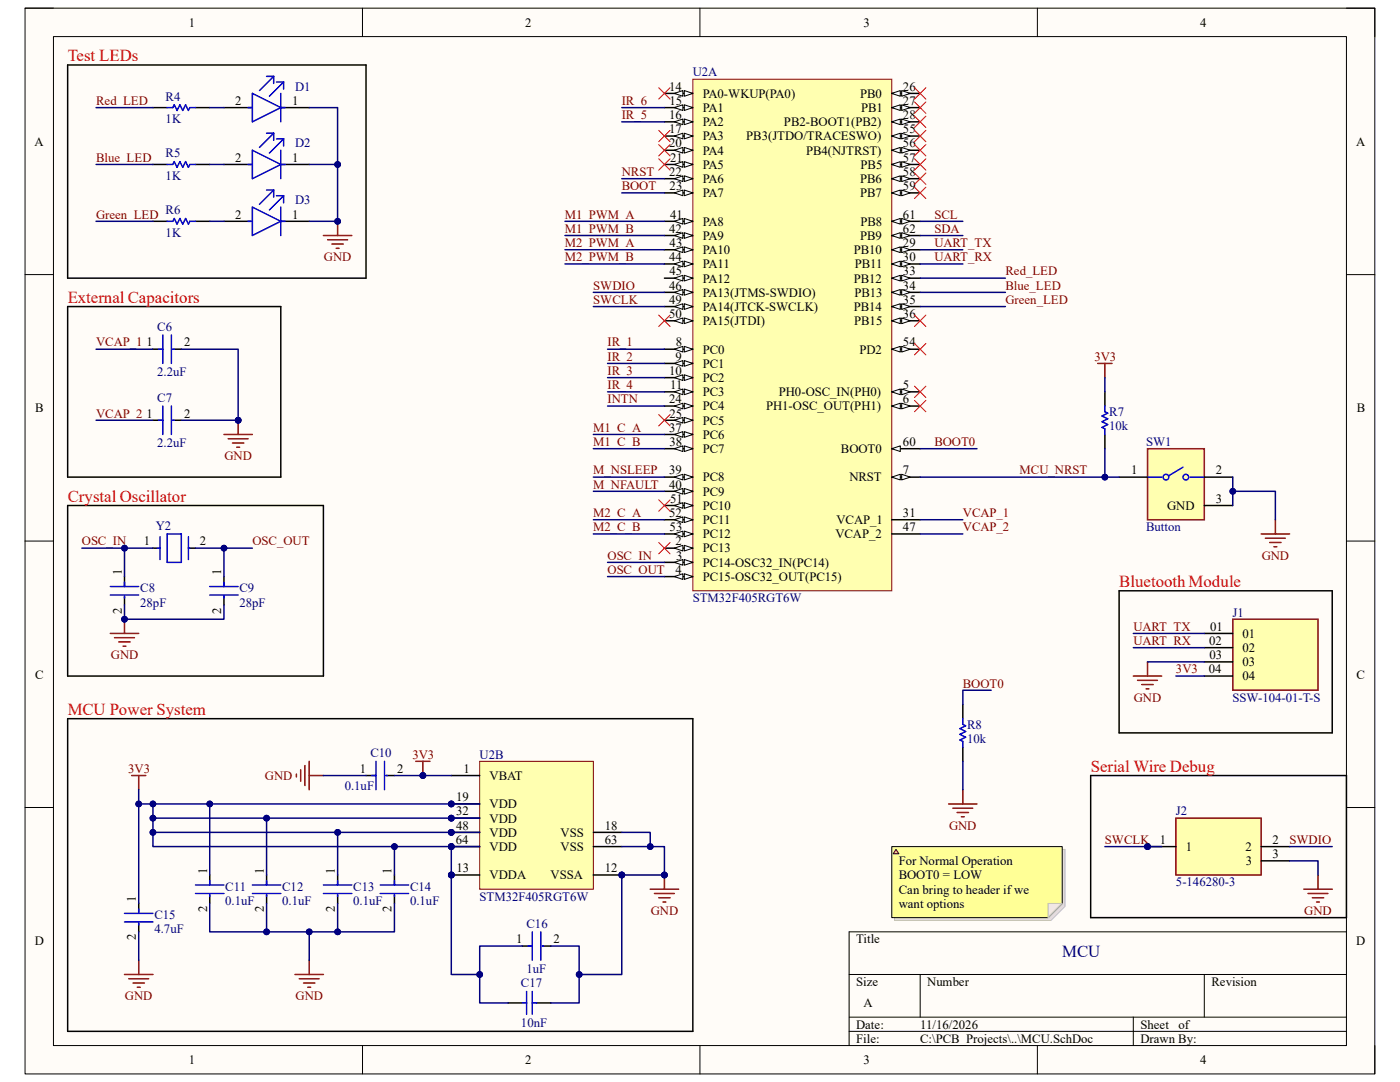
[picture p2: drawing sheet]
<svg xmlns="http://www.w3.org/2000/svg" width="279mm" height="216mm" viewBox="0 0 279 216" stroke-linecap="round" stroke-linejoin="round" font-family="sans-serif">
<defs><g id="words">
<g font-size="3.4" fill="#f00">
<text x="13.5" y="12.2">Test LEDs</text>
<text x="13.5" y="60.5">External Capacitors</text>
<text x="13.5" y="100.2">Crystal Oscillator</text>
<text x="223.4" y="117.2">Bluetooth Module</text>
<text x="13.5" y="142.7">MCU Power System</text>
<text x="217.7" y="154.1">Serial Wire Debug</text>
</g>
<text font-size="3.4" fill="#000080" x="212" y="190.9">MCU</text>
<g font-size="2.5">
<text x="37.7" y="5.3">1</text>
<text x="104.8" y="5.3">2</text>
<text x="172.3" y="5.3">3</text>
<text x="239.5" y="5.3">4</text>
<text x="46.9" y="20.9">2</text>
<text x="58.3" y="20.9">1</text>
<text x="133.5" y="18.1">14</text>
<text x="133.5" y="23.7">16</text>
<text x="133.6" y="20.9">15</text>
<text x="140.3" y="19.5">PA0-WKUP(PA0)</text>
<text x="140.3" y="22.4">PA1</text>
<text x="171.7" y="19.5">PB0</text>
<text x="171.9" y="22.4">PB1</text>
<text x="180.2" y="18.1">26</text>
<text x="180.2" y="20.9">27</text>
<text x="180.2" y="23.7">28</text>
<text x="6.9" y="29.1">A</text>
<text x="133.5" y="29.4">20</text>
<text x="133.6" y="26.6">17</text>
<text x="140.3" y="25.2">PA2</text>
<text x="140.3" y="28">PA3</text>
<text x="148.9" y="28">PB3(JTDO/TRACESWO)</text>
<text x="156.5" y="25.2">PB2-BOOT1(PB2)</text>
<text x="180.2" y="26.6">55</text>
<text x="180.2" y="29.4">56</text>
<text x="270.6" y="29.1">A</text>
<text x="46.9" y="32.3">2</text>
<text x="58.3" y="32.3">1</text>
<text x="133.6" y="35.1">22</text>
<text x="133.7" y="32.3">21</text>
<text x="140.3" y="30.9">PA4</text>
<text x="140.3" y="33.7">PA5</text>
<text x="160.9" y="30.9">PB4(NJTRST)</text>
<text x="171.7" y="33.7">PB5</text>
<text x="180.2" y="32.3">57</text>
<text x="180.2" y="35.1">58</text>
<text x="133.6" y="37.9">23</text>
<text x="140.3" y="36.5">PA6</text>
<text x="140.3" y="39.4">PA7</text>
<text x="171.7" y="36.5">PB6</text>
<text x="171.7" y="39.4">PB7</text>
<text x="180.2" y="37.9">59</text>
<text x="46.9" y="43.6">2</text>
<text x="58.3" y="43.6">1</text>
<text x="133.6" y="46.4">42</text>
<text x="133.7" y="43.6">41</text>
<text x="140.3" y="45">PA8</text>
<text x="140.3" y="47.9">PA9</text>
<text x="171.7" y="47.9">PB9</text>
<text x="171.7" y="45">PB8</text>
<text x="180.2" y="43.6">61</text>
<text x="180.2" y="46.4">62</text>
<text x="133.5" y="52.1">44</text>
<text x="133.6" y="49.3">43</text>
<text x="140.3" y="50.7">PA10</text>
<text x="140.3" y="53.6">PA11</text>
<text x="170.4" y="50.7">PB10</text>
<text x="170.6" y="53.6">PB11</text>
<text x="180.2" y="49.3">29</text>
<text x="180.2" y="52.1">30</text>
<text x="133.5" y="57.8">46</text>
<text x="133.6" y="54.9">45</text>
<text x="140.3" y="56.4">PA12</text>
<text x="140.3" y="59.2">PA13(JTMS-SWDIO)</text>
<text x="170.4" y="56.4">PB12</text>
<text x="170.5" y="59.2">PB13</text>
<text x="180.2" y="54.9">33</text>
<text x="180.2" y="57.8">34</text>
<text x="133.5" y="63.5">50</text>
<text x="133.6" y="60.6">49</text>
<text x="140.3" y="62.1">PA14(JTCK-SWCLK)</text>
<text x="140.3" y="64.9">PA15(JTDI)</text>
<text x="170.4" y="62.1">PB14</text>
<text x="170.5" y="64.9">PB15</text>
<text x="180.2" y="60.6">35</text>
<text x="180.2" y="63.5">36</text>
<text x="29.3" y="69.1">1</text>
<text x="36.7" y="69.1">2</text>
<text x="134.8" y="72">9</text>
<text x="134.9" y="69.1">8</text>
<text x="140.3" y="70.6">PC0</text>
<text x="171.5" y="70.6">PD2</text>
<text x="180.2" y="69.1">54</text>
<text x="133.5" y="74.8">10</text>
<text x="133.7" y="77.6">11</text>
<text x="140.3" y="73.4">PC1</text>
<text x="140.3" y="76.2">PC2</text>
<text x="180.2" y="77.6">5</text>
<text x="7" y="82.3">B</text>
<text x="29.3" y="83.3">1</text>
<text x="36.7" y="83.3">2</text>
<text x="133.5" y="80.5">24</text>
<text x="133.6" y="83.3">25</text>
<text x="140.3" y="79">PC3</text>
<text x="140.3" y="81.9">PC4</text>
<text x="152.9" y="81.9">PH1-OSC_OUT(PH1)</text>
<text x="155.4" y="79">PH0-OSC_IN(PH0)</text>
<text x="180.2" y="80.5">6</text>
<text x="270.8" y="82.3">B</text>
<text x="133.6" y="86.1">37</text>
<text x="133.6" y="89">38</text>
<text x="140.3" y="84.7">PC5</text>
<text x="140.3" y="87.5">PC6</text>
<text x="180.2" y="89">60</text>
<text x="133.6" y="94.7">39</text>
<text x="140.3" y="90.4">PC7</text>
<text x="167.8" y="90.4">BOOT0</text>
<text x="180.2" y="94.7">7</text>
<text x="225.8" y="94.7">1</text>
<text x="242.6" y="94.7">2</text>
<text x="133.5" y="97.5">40</text>
<text x="133.7" y="100.3">51</text>
<text x="140.3" y="96.1">PC8</text>
<text x="140.3" y="98.9">PC9</text>
<text x="140.3" y="101.7">PC10</text>
<text x="169.5" y="96.1">NRST</text>
<text x="232.9" y="101.7">GND</text>
<text x="242.6" y="100.3">3</text>
<text x="133.6" y="103.2">52</text>
<text x="133.6" y="106">53</text>
<text x="140.3" y="104.6">PC11</text>
<text x="140.3" y="107.4">PC12</text>
<text x="166.7" y="107.4">VCAP_2</text>
<text x="166.9" y="104.6">VCAP_1</text>
<text x="180.2" y="103.2">31</text>
<text x="180.2" y="106">47</text>
<text x="28.7" y="108.8">1</text>
<text x="39.9" y="108.8">2</text>
<text x="134.8" y="108.8">2</text>
<text x="134.9" y="111.7">3</text>
<text x="140.3" y="110.2">PC13</text>
<text x="140.3" y="113.1">PC14-OSC32_IN(PC14)</text>
<text x="24.3" y="114.8" transform="rotate(-90 24.3 114.8)">1</text>
<text x="44.2" y="114.8" transform="rotate(-90 44.2 114.8)">1</text>
<text x="134.8" y="114.5">4</text>
<text x="140.3" y="115.9">PC15-OSC32_OUT(PC15)</text>
<text x="24.3" y="122.5" transform="rotate(-90 24.3 122.5)">2</text>
<text x="44.2" y="122.5" transform="rotate(-90 44.2 122.5)">2</text>
<text x="241.5" y="125.9">01</text>
<text x="241.3" y="128.7">02</text>
<text x="241.4" y="131.5">03</text>
<text x="248" y="127.3">01</text>
<text x="248" y="130.1">02</text>
<text x="7" y="135.4">C</text>
<text x="241.3" y="134.4">04</text>
<text x="248" y="132.9">03</text>
<text x="248" y="135.8">04</text>
<text x="270.7" y="135.4">C</text>
<text x="71.8" y="154.2">1</text>
<text x="79.3" y="154.2">2</text>
<text x="92.5" y="154.2">1</text>
<text x="97.7" y="155.6">VBAT</text>
<text x="91" y="159.9">19</text>
<text x="97.7" y="161.3">VDD</text>
<text x="91" y="162.7">32</text>
<text x="91.1" y="165.5">48</text>
<text x="97.7" y="164.1">VDD</text>
<text x="97.7" y="167">VDD</text>
<text x="111.9" y="167">VSS</text>
<text x="120.7" y="165.5">18</text>
<text x="91" y="168.4">64</text>
<text x="97.7" y="169.8">VDD</text>
<text x="111.9" y="169.8">VSS</text>
<text x="120.7" y="168.4">63</text>
<text x="179.4" y="172.6">For Normal Operation</text>
<text x="231.4" y="168.4">1</text>
<text x="236.6" y="169.8">1</text>
<text x="248.5" y="169.8">2</text>
<text x="248.6" y="172.6">3</text>
<text x="254" y="168.4">2</text>
<text x="254" y="171.2">3</text>
<text x="27.1" y="180" transform="rotate(-90 27.1 180)">1</text>
<text x="41.3" y="174.3" transform="rotate(-90 41.3 174.3)">1</text>
<text x="52.7" y="174.3" transform="rotate(-90 52.7 174.3)">1</text>
<text x="66.8" y="174.3" transform="rotate(-90 66.8 174.3)">1</text>
<text x="78.1" y="174.3" transform="rotate(-90 78.1 174.3)">1</text>
<text x="91.1" y="174">13</text>
<text x="97.7" y="175.5">VDDA</text>
<text x="109.9" y="175.5">VSSA</text>
<text x="120.7" y="174">12</text>
<text x="179.4" y="175.5">BOOT0 = LOW</text>
<text x="179.4" y="178.3">Can bring to header if we</text>
<text x="41.3" y="182" transform="rotate(-90 41.3 182)">2</text>
<text x="52.7" y="182" transform="rotate(-90 52.7 182)">2</text>
<text x="66.8" y="182" transform="rotate(-90 66.8 182)">2</text>
<text x="78.1" y="182" transform="rotate(-90 78.1 182)">2</text>
<text x="179.4" y="181.1">want options</text>
<text x="6.9" y="188.6">D</text>
<text x="27.1" y="187.7" transform="rotate(-90 27.1 187.7)">2</text>
<text x="103" y="188.2">1</text>
<text x="110.5" y="188.2">2</text>
<text x="170.9" y="188.2">Title</text>
<text x="270.7" y="188.6">D</text>
<text x="170.9" y="196.7">Size</text>
<text x="185" y="196.7">Number</text>
<text x="241.8" y="196.7">Revision</text>
<text x="172.3" y="201">A</text>
<text x="170.9" y="205.2">Date:</text>
<text x="170.9" y="208.1">File:</text>
<text x="183.6" y="205.2">11/16/2026</text>
<text x="183.7" y="208.1">C:\PCB_Projects\..\MCU.SchDoc</text>
<text x="227.6" y="208.1">Drawn By:</text>
<text x="227.6" y="205.2">Sheet</text>
<text x="235.2" y="205.2">of</text>
<text x="37.7" y="212.3">1</text>
<text x="104.8" y="212.3">2</text>
<text x="172.3" y="212.3">3</text>
<text x="239.5" y="212.3">4</text>
</g>
<g font-size="2.5" fill="#000080">
<text x="138.3" y="15.2">U2A</text>
<text x="33.1" y="20.1">R4</text>
<text x="58.9" y="18.1">D1</text>
<text x="33.1" y="24.6">1K</text>
<text x="58.9" y="29.4">D2</text>
<text x="33.1" y="31.4">R5</text>
<text x="33.1" y="35.9">1K</text>
<text x="58.9" y="40.8">D3</text>
<text x="33.1" y="42.8">R6</text>
<text x="33.1" y="47.3">1K</text>
<text x="31.4" y="66">C6</text>
<text x="31.4" y="75.1">2.2uF</text>
<text x="31.4" y="80.2">C7</text>
<text x="221.4" y="83">R7</text>
<text x="31.4" y="89.3">2.2uF</text>
<text x="221.4" y="85.9">10k</text>
<text x="228.7" y="89">SW1</text>
<text x="31.1" y="105.7">Y2</text>
<text x="228.7" y="106">Button</text>
<text x="28" y="118.2">C8</text>
<text x="47.8" y="118.2">C9</text>
<text x="28" y="121">28pF</text>
<text x="47.8" y="121">28pF</text>
<text x="138.3" y="120.2">STM32F405RGT6W</text>
<text x="246" y="123">J1</text>
<text x="246" y="140">SSW-104-01-T-S</text>
<text x="193" y="145.4">R8</text>
<text x="193" y="148.3">10k</text>
<text x="73.9" y="151.1">C10</text>
<text x="95.7" y="151.4">U2B</text>
<text x="68.8" y="157.6">0.1uF</text>
<text x="234.7" y="162.7">J2</text>
<text x="45" y="177.7">C11</text>
<text x="56.3" y="177.7">C12</text>
<text x="70.5" y="177.7">C13</text>
<text x="81.8" y="177.7">C14</text>
<text x="95.7" y="179.7">STM32F405RGT6W</text>
<text x="234.7" y="176.9">5-146280-3</text>
<text x="30.8" y="183.4">C15</text>
<text x="45" y="180.6">0.1uF</text>
<text x="56.3" y="180.6">0.1uF</text>
<text x="70.5" y="180.6">0.1uF</text>
<text x="81.8" y="180.6">0.1uF</text>
<text x="105.1" y="185.1">C16</text>
<text x="30.8" y="186.2">4.7uF</text>
<text x="104" y="197">C17</text>
<text x="105.1" y="194.2">1uF</text>
<text x="104" y="204.9">10nF</text>
</g>
<g font-size="2.5" fill="#800000">
<text x="19.2" y="20.9">Red_LED</text>
<text x="124.1" y="20.9">IR_6</text>
<text x="124.1" y="23.7">IR_5</text>
<text x="19.2" y="32.3">Blue_LED</text>
<text x="124.1" y="35.1">NRST</text>
<text x="124.1" y="37.9">BOOT</text>
<text x="19.2" y="43.6">Green_LED</text>
<text x="112.7" y="43.6">M1_PWM_A</text>
<text x="112.7" y="46.4">M1_PWM_B</text>
<text x="186.5" y="43.6">SCL</text>
<text x="186.5" y="46.4">SDA</text>
<text x="64.6" y="52.1">GND</text>
<text x="112.7" y="49.3">M2_PWM_A</text>
<text x="112.7" y="52.1">M2_PWM_B</text>
<text x="186.5" y="49.3">UART_TX</text>
<text x="186.5" y="52.1">UART_RX</text>
<text x="118.4" y="57.8">SWDIO</text>
<text x="200.7" y="54.9">Red_LED</text>
<text x="200.7" y="57.8">Blue_LED</text>
<text x="118.4" y="60.6">SWCLK</text>
<text x="200.7" y="60.6">Green_LED</text>
<text x="19.2" y="69.1">VCAP_1</text>
<text x="121.2" y="69.1">IR_1</text>
<text x="121.2" y="72">IR_2</text>
<text x="218.4" y="72">3V3</text>
<text x="121.2" y="74.8">IR_3</text>
<text x="121.2" y="77.6">IR_4</text>
<text x="19.2" y="83.3">VCAP_2</text>
<text x="121.2" y="80.5">INTN</text>
<text x="118.4" y="86.1">M1_C_A</text>
<text x="118.4" y="89">M1_C_B</text>
<text x="186.5" y="89">BOOT0</text>
<text x="44.8" y="91.8">GND</text>
<text x="118.4" y="94.7">M_NSLEEP</text>
<text x="203.5" y="94.7">MCU_NRST</text>
<text x="118.4" y="97.5">M_NFAULT</text>
<text x="118.4" y="103.2">M2_C_A</text>
<text x="118.4" y="106">M2_C_B</text>
<text x="192.2" y="103.2">VCAP_1</text>
<text x="192.2" y="106">VCAP_2</text>
<text x="16.3" y="108.8">OSC_IN</text>
<text x="50.4" y="108.8">OSC_OUT</text>
<text x="121.2" y="111.7">OSC_IN</text>
<text x="251.8" y="111.7">GND</text>
<text x="121.2" y="114.5">OSC_OUT</text>
<text x="226.2" y="125.9">UART_TX</text>
<text x="22.1" y="131.5">GND</text>
<text x="226.2" y="128.7">UART_RX</text>
<text x="192.2" y="137.2">BOOT0</text>
<text x="234.7" y="134.4">3V3</text>
<text x="226.3" y="140">GND</text>
<text x="25.6" y="154.2">3V3</text>
<text x="52.9" y="155.6">GND</text>
<text x="82.3" y="151.4">3V3</text>
<text x="189.4" y="165.5">GND</text>
<text x="220.5" y="168.4">SWCLK</text>
<text x="257.3" y="168.4">SWDIO</text>
<text x="129.9" y="182.5">GND</text>
<text x="260.3" y="182.5">GND</text>
<text x="24.9" y="199.6">GND</text>
<text x="59" y="199.6">GND</text>
</g>
</g></defs>
<path d="M5 1.6h269.4v212.7h-269.4z" fill-rule="evenodd" fill="#fffcf8"/>
<path d="M5 1.6h269.4v212.7h-269.4z" fill="none" stroke="#000" stroke-width=".2"/>
<path d="M10.7 7.3h258v201.3h-258z" fill-rule="evenodd" fill="#fffcf8"/>
<g fill="none" stroke="#000" stroke-width=".2">
<path d="M5 1.6h5.7M10.7 7.3h258v201.3h-258zM72.3 1.6v5.7M139.7 1.6v5.7M207 1.6v5.7M268.7 1.6h5.7v5.7M5 54.8h5.7M268.7 54.8h5.7M5 108h5.7M268.7 108h5.7M5 161.1h5.7M268.7 161.1h5.7"/>
<path d="M169.5 194.4h99.2M183.6 194.4v8.6M240.3 194.4v8.6M268.7 185.9h-99.2v22.7M72.3 208.6v5.7M139.7 208.6v5.7M169.5 203h99.2M169.5 205.8h99.2M207 208.6v5.7M226.2 203v5.6M274.4 208.6v5.7"/>
</g>
<path d="M26.3 154.7h2.8M27.7 154.7v2.9M24.8 194.4h5.7M25.7 195.3h4M26.6 196.2h2.2M27.4 197h.6M27.7 191.6v2.8M58.9 194.4h5.6M59.7 195.3h4M60.6 196.2h2.2M61.4 197h.6M61.7 191.6v2.8" fill="none" stroke="#800000" stroke-width=".3"/>
<path d="M13.5 143.4h124.8v62.4h-124.8z" fill="none" stroke="#000" stroke-width=".3"/>
<path d="M138.3 15.8h39.7v102.1h-39.7z" fill-rule="evenodd" fill="#ffffb0"/>
<path d="M138.3 15.8h39.7v102.1h-39.7z" fill="none" stroke="#800000" stroke-width=".2"/>
<path d="M132.6 18.6h5.7" fill="none" stroke="#000" stroke-width=".3"/>
<path d="M136.6 18.1l1.7 .5-1.7 .6z" fill="#f8fcff"/>
<path d="M136.6 18.1l1.7 .5-1.7 .6z" fill="none" stroke="#000" stroke-width=".2"/>
<path d="M134.6 18.6l1.7-.5v1.1z" fill="#f8fcff"/>
<path d="M134.6 18.6l1.7-.5v1.1z" fill="none" stroke="#000" stroke-width=".2"/>
<path d="M132.6 21.5h5.7" fill="none" stroke="#000" stroke-width=".3"/>
<path d="M136.6 20.9l1.7 .6-1.7 .5z" fill="#f8fcff"/>
<path d="M136.6 20.9l1.7 .6-1.7 .5z" fill="none" stroke="#000" stroke-width=".2"/>
<path d="M134.6 21.5l1.7-.6v1.1z" fill="#f8fcff"/>
<path d="M134.6 21.5l1.7-.6v1.1z" fill="none" stroke="#000" stroke-width=".2"/>
<path d="M132.6 24.3h5.7" fill="none" stroke="#000" stroke-width=".3"/>
<path d="M136.6 23.7l1.7 .6-1.7 .6z" fill="#f8fcff"/>
<path d="M136.6 23.7l1.7 .6-1.7 .6z" fill="none" stroke="#000" stroke-width=".2"/>
<path d="M134.6 24.3l1.7-.6v1.2z" fill="#f8fcff"/>
<path d="M134.6 24.3l1.7-.6v1.2z" fill="none" stroke="#000" stroke-width=".2"/>
<path d="M132.6 27.1h5.7" fill="none" stroke="#000" stroke-width=".3"/>
<path d="M136.6 26.6l1.7 .5-1.7 .6z" fill="#f8fcff"/>
<path d="M136.6 26.6l1.7 .5-1.7 .6z" fill="none" stroke="#000" stroke-width=".2"/>
<path d="M134.6 27.1l1.7-.5v1.1z" fill="#f8fcff"/>
<path d="M134.6 27.1l1.7-.5v1.1z" fill="none" stroke="#000" stroke-width=".2"/>
<path d="M132.6 30h5.7" fill="none" stroke="#000" stroke-width=".3"/>
<path d="M136.6 29.4l1.7 .6-1.7 .5z" fill="#f8fcff"/>
<path d="M136.6 29.4l1.7 .6-1.7 .5z" fill="none" stroke="#000" stroke-width=".2"/>
<path d="M134.6 30l1.7-.6v1.1z" fill="#f8fcff"/>
<path d="M134.6 30l1.7-.6v1.1z" fill="none" stroke="#000" stroke-width=".2"/>
<path d="M132.6 32.8h5.7" fill="none" stroke="#000" stroke-width=".3"/>
<path d="M136.6 32.3l1.7 .5-1.7 .6z" fill="#f8fcff"/>
<path d="M136.6 32.3l1.7 .5-1.7 .6z" fill="none" stroke="#000" stroke-width=".2"/>
<path d="M134.6 32.8l1.7-.5v1.1z" fill="#f8fcff"/>
<path d="M134.6 32.8l1.7-.5v1.1z" fill="none" stroke="#000" stroke-width=".2"/>
<path d="M132.6 35.7h5.7" fill="none" stroke="#000" stroke-width=".3"/>
<path d="M136.6 35.1l1.7 .6-1.7 .5z" fill="#f8fcff"/>
<path d="M136.6 35.1l1.7 .6-1.7 .5z" fill="none" stroke="#000" stroke-width=".2"/>
<path d="M134.6 35.7l1.7-.6v1.1z" fill="#f8fcff"/>
<path d="M134.6 35.7l1.7-.6v1.1z" fill="none" stroke="#000" stroke-width=".2"/>
<path d="M132.6 38.5h5.7" fill="none" stroke="#000" stroke-width=".3"/>
<path d="M136.6 37.9l1.7 .6-1.7 .6z" fill="#f8fcff"/>
<path d="M136.6 37.9l1.7 .6-1.7 .6z" fill="none" stroke="#000" stroke-width=".2"/>
<path d="M134.6 38.5l1.7-.6v1.2z" fill="#f8fcff"/>
<path d="M134.6 38.5l1.7-.6v1.2z" fill="none" stroke="#000" stroke-width=".2"/>
<path d="M178 18.6h5.6" fill="none" stroke="#000" stroke-width=".3"/>
<path d="M178 18.6l1.7-.5v1.1z" fill="#f8fcff"/>
<path d="M178 18.6l1.7-.5v1.1z" fill="none" stroke="#000" stroke-width=".2"/>
<path d="M179.9 18.1l1.8 .5-1.8 .6z" fill="#f8fcff"/>
<path d="M179.9 18.1l1.8 .5-1.8 .6z" fill="none" stroke="#000" stroke-width=".2"/>
<path d="M178 21.5h5.6" fill="none" stroke="#000" stroke-width=".3"/>
<path d="M178 21.5l1.7-.6v1.1z" fill="#f8fcff"/>
<path d="M178 21.5l1.7-.6v1.1z" fill="none" stroke="#000" stroke-width=".2"/>
<path d="M179.9 20.9l1.8 .6-1.8 .5z" fill="#f8fcff"/>
<path d="M179.9 20.9l1.8 .6-1.8 .5z" fill="none" stroke="#000" stroke-width=".2"/>
<path d="M178 24.3h5.6" fill="none" stroke="#000" stroke-width=".3"/>
<path d="M178 24.3l1.7-.6v1.2z" fill="#f8fcff"/>
<path d="M178 24.3l1.7-.6v1.2z" fill="none" stroke="#000" stroke-width=".2"/>
<path d="M179.9 23.7l1.8 .6-1.8 .6z" fill="#f8fcff"/>
<path d="M179.9 23.7l1.8 .6-1.8 .6z" fill="none" stroke="#000" stroke-width=".2"/>
<path d="M178 49.8h5.6" fill="none" stroke="#000" stroke-width=".3"/>
<path d="M178 49.8l1.7-.5v1.1z" fill="#f8fcff"/>
<path d="M178 49.8l1.7-.5v1.1z" fill="none" stroke="#000" stroke-width=".2"/>
<path d="M179.9 49.3l1.8 .5-1.8 .6z" fill="#f8fcff"/>
<path d="M179.9 49.3l1.8 .5-1.8 .6z" fill="none" stroke="#000" stroke-width=".2"/>
<path d="M178 52.7h5.6" fill="none" stroke="#000" stroke-width=".3"/>
<path d="M178 52.7l1.7-.6v1.1z" fill="#f8fcff"/>
<path d="M178 52.7l1.7-.6v1.1z" fill="none" stroke="#000" stroke-width=".2"/>
<path d="M179.9 52.1l1.8 .6-1.8 .5z" fill="#f8fcff"/>
<path d="M179.9 52.1l1.8 .6-1.8 .5z" fill="none" stroke="#000" stroke-width=".2"/>
<path d="M178 55.5h5.6" fill="none" stroke="#000" stroke-width=".3"/>
<path d="M178 55.5l1.7-.6v1.2z" fill="#f8fcff"/>
<path d="M178 55.5l1.7-.6v1.2z" fill="none" stroke="#000" stroke-width=".2"/>
<path d="M179.9 54.9l1.8 .6-1.8 .6z" fill="#f8fcff"/>
<path d="M179.9 54.9l1.8 .6-1.8 .6z" fill="none" stroke="#000" stroke-width=".2"/>
<path d="M178 58.3h5.6" fill="none" stroke="#000" stroke-width=".3"/>
<path d="M178 58.3l1.7-.5v1.1z" fill="#f8fcff"/>
<path d="M178 58.3l1.7-.5v1.1z" fill="none" stroke="#000" stroke-width=".2"/>
<path d="M179.9 57.8l1.8 .5-1.8 .6z" fill="#f8fcff"/>
<path d="M179.9 57.8l1.8 .5-1.8 .6z" fill="none" stroke="#000" stroke-width=".2"/>
<path d="M178 61.2h5.6" fill="none" stroke="#000" stroke-width=".3"/>
<path d="M178 61.2l1.7-.6v1.1z" fill="#f8fcff"/>
<path d="M178 61.2l1.7-.6v1.1z" fill="none" stroke="#000" stroke-width=".2"/>
<path d="M179.9 60.6l1.8 .6-1.8 .5z" fill="#f8fcff"/>
<path d="M179.9 60.6l1.8 .6-1.8 .5z" fill="none" stroke="#000" stroke-width=".2"/>
<path d="M178 64h5.6" fill="none" stroke="#000" stroke-width=".3"/>
<path d="M178 64l1.7-.6v1.2z" fill="#f8fcff"/>
<path d="M178 64l1.7-.6v1.2z" fill="none" stroke="#000" stroke-width=".2"/>
<path d="M179.9 63.4l1.8 .6-1.8 .6z" fill="#f8fcff"/>
<path d="M179.9 63.4l1.8 .6-1.8 .6z" fill="none" stroke="#000" stroke-width=".2"/>
<path d="M132.6 44.2h5.7" fill="none" stroke="#000" stroke-width=".3"/>
<path d="M136.6 43.6l1.7 .6-1.7 .5z" fill="#f8fcff"/>
<path d="M136.6 43.6l1.7 .6-1.7 .5z" fill="none" stroke="#000" stroke-width=".2"/>
<path d="M134.6 44.2l1.7-.6v1.1z" fill="#f8fcff"/>
<path d="M134.6 44.2l1.7-.6v1.1z" fill="none" stroke="#000" stroke-width=".2"/>
<path d="M132.6 47h5.7" fill="none" stroke="#000" stroke-width=".3"/>
<path d="M136.6 46.4l1.7 .6-1.7 .6z" fill="#f8fcff"/>
<path d="M136.6 46.4l1.7 .6-1.7 .6z" fill="none" stroke="#000" stroke-width=".2"/>
<path d="M134.6 47l1.7-.6v1.2z" fill="#f8fcff"/>
<path d="M134.6 47l1.7-.6v1.2z" fill="none" stroke="#000" stroke-width=".2"/>
<path d="M132.6 49.8h5.7" fill="none" stroke="#000" stroke-width=".3"/>
<path d="M136.6 49.3l1.7 .5-1.7 .6z" fill="#f8fcff"/>
<path d="M136.6 49.3l1.7 .5-1.7 .6z" fill="none" stroke="#000" stroke-width=".2"/>
<path d="M134.6 49.8l1.7-.5v1.1z" fill="#f8fcff"/>
<path d="M134.6 49.8l1.7-.5v1.1z" fill="none" stroke="#000" stroke-width=".2"/>
<path d="M132.6 52.7h5.7" fill="none" stroke="#000" stroke-width=".3"/>
<path d="M136.6 52.1l1.7 .6-1.7 .5z" fill="#f8fcff"/>
<path d="M136.6 52.1l1.7 .6-1.7 .5z" fill="none" stroke="#000" stroke-width=".2"/>
<path d="M134.6 52.7l1.7-.6v1.1z" fill="#f8fcff"/>
<path d="M134.6 52.7l1.7-.6v1.1z" fill="none" stroke="#000" stroke-width=".2"/>
<path d="M132.6 55.5h5.7" fill="none" stroke="#000" stroke-width=".3"/>
<path d="M136.6 54.9l1.7 .6-1.7 .6z" fill="#f8fcff"/>
<path d="M136.6 54.9l1.7 .6-1.7 .6z" fill="none" stroke="#000" stroke-width=".2"/>
<path d="M134.6 55.5l1.7-.6v1.2z" fill="#f8fcff"/>
<path d="M134.6 55.5l1.7-.6v1.2z" fill="none" stroke="#000" stroke-width=".2"/>
<path d="M132.6 58.3h5.7" fill="none" stroke="#000" stroke-width=".3"/>
<path d="M136.6 57.8l1.7 .5-1.7 .6z" fill="#f8fcff"/>
<path d="M136.6 57.8l1.7 .5-1.7 .6z" fill="none" stroke="#000" stroke-width=".2"/>
<path d="M134.6 58.3l1.7-.5v1.1z" fill="#f8fcff"/>
<path d="M134.6 58.3l1.7-.5v1.1z" fill="none" stroke="#000" stroke-width=".2"/>
<path d="M132.6 61.2h5.7" fill="none" stroke="#000" stroke-width=".3"/>
<path d="M136.6 60.6l1.7 .6-1.7 .5z" fill="#f8fcff"/>
<path d="M136.6 60.6l1.7 .6-1.7 .5z" fill="none" stroke="#000" stroke-width=".2"/>
<path d="M134.6 61.2l1.7-.6v1.1z" fill="#f8fcff"/>
<path d="M134.6 61.2l1.7-.6v1.1z" fill="none" stroke="#000" stroke-width=".2"/>
<path d="M132.6 64h5.7" fill="none" stroke="#000" stroke-width=".3"/>
<path d="M136.6 63.4l1.7 .6-1.7 .6z" fill="#f8fcff"/>
<path d="M136.6 63.4l1.7 .6-1.7 .6z" fill="none" stroke="#000" stroke-width=".2"/>
<path d="M134.6 64l1.7-.6v1.2z" fill="#f8fcff"/>
<path d="M134.6 64l1.7-.6v1.2z" fill="none" stroke="#000" stroke-width=".2"/>
<path d="M178 27.1h5.6" fill="none" stroke="#000" stroke-width=".3"/>
<path d="M178 27.1l1.7-.5v1.1z" fill="#f8fcff"/>
<path d="M178 27.1l1.7-.5v1.1z" fill="none" stroke="#000" stroke-width=".2"/>
<path d="M179.9 26.6l1.8 .5-1.8 .6z" fill="#f8fcff"/>
<path d="M179.9 26.6l1.8 .5-1.8 .6z" fill="none" stroke="#000" stroke-width=".2"/>
<path d="M178 30h5.6" fill="none" stroke="#000" stroke-width=".3"/>
<path d="M178 30l1.7-.6v1.2z" fill="#f8fcff"/>
<path d="M178 30l1.7-.6v1.2z" fill="none" stroke="#000" stroke-width=".2"/>
<path d="M179.9 29.4l1.8 .6-1.8 .6z" fill="#f8fcff"/>
<path d="M179.9 29.4l1.8 .6-1.8 .6z" fill="none" stroke="#000" stroke-width=".2"/>
<path d="M178 32.8h5.6" fill="none" stroke="#000" stroke-width=".3"/>
<path d="M178 32.8l1.7-.5v1.1z" fill="#f8fcff"/>
<path d="M178 32.8l1.7-.5v1.1z" fill="none" stroke="#000" stroke-width=".2"/>
<path d="M179.9 32.3l1.8 .5-1.8 .6z" fill="#f8fcff"/>
<path d="M179.9 32.3l1.8 .5-1.8 .6z" fill="none" stroke="#000" stroke-width=".2"/>
<path d="M178 35.7h5.6" fill="none" stroke="#000" stroke-width=".3"/>
<path d="M178 35.7l1.7-.6v1.1z" fill="#f8fcff"/>
<path d="M178 35.7l1.7-.6v1.1z" fill="none" stroke="#000" stroke-width=".2"/>
<path d="M179.9 35.1l1.8 .6-1.8 .5z" fill="#f8fcff"/>
<path d="M179.9 35.1l1.8 .6-1.8 .5z" fill="none" stroke="#000" stroke-width=".2"/>
<path d="M178 38.5h5.6" fill="none" stroke="#000" stroke-width=".3"/>
<path d="M178 38.5l1.7-.6v1.2z" fill="#f8fcff"/>
<path d="M178 38.5l1.7-.6v1.2z" fill="none" stroke="#000" stroke-width=".2"/>
<path d="M179.9 37.9l1.8 .6-1.8 .6z" fill="#f8fcff"/>
<path d="M179.9 37.9l1.8 .6-1.8 .6z" fill="none" stroke="#000" stroke-width=".2"/>
<path d="M178 44.2h5.6" fill="none" stroke="#000" stroke-width=".3"/>
<path d="M178 44.2l1.7-.6v1.1z" fill="#f8fcff"/>
<path d="M178 44.2l1.7-.6v1.1z" fill="none" stroke="#000" stroke-width=".2"/>
<path d="M179.9 43.6l1.8 .6-1.8 .5z" fill="#f8fcff"/>
<path d="M179.9 43.6l1.8 .6-1.8 .5z" fill="none" stroke="#000" stroke-width=".2"/>
<path d="M178 47h5.6" fill="none" stroke="#000" stroke-width=".3"/>
<path d="M178 47l1.7-.6v1.2z" fill="#f8fcff"/>
<path d="M178 47l1.7-.6v1.2z" fill="none" stroke="#000" stroke-width=".2"/>
<path d="M179.9 46.4l1.8 .6-1.8 .6z" fill="#f8fcff"/>
<path d="M179.9 46.4l1.8 .6-1.8 .6z" fill="none" stroke="#000" stroke-width=".2"/>
<path d="M132.6 109.4h5.7" fill="none" stroke="#000" stroke-width=".3"/>
<path d="M136.6 108.8l1.7 .6-1.7 .5z" fill="#f8fcff"/>
<path d="M136.6 108.8l1.7 .6-1.7 .5z" fill="none" stroke="#000" stroke-width=".2"/>
<path d="M134.6 109.4l1.7-.6v1.1z" fill="#f8fcff"/>
<path d="M134.6 109.4l1.7-.6v1.1z" fill="none" stroke="#000" stroke-width=".2"/>
<path d="M132.6 112.2h5.7" fill="none" stroke="#000" stroke-width=".3"/>
<path d="M136.6 111.6l1.7 .6-1.7 .6z" fill="#f8fcff"/>
<path d="M136.6 111.6l1.7 .6-1.7 .6z" fill="none" stroke="#000" stroke-width=".2"/>
<path d="M134.6 112.2l1.7-.6v1.2z" fill="#f8fcff"/>
<path d="M134.6 112.2l1.7-.6v1.2z" fill="none" stroke="#000" stroke-width=".2"/>
<path d="M132.6 115.1h5.7" fill="none" stroke="#000" stroke-width=".3"/>
<path d="M136.6 114.5l1.7 .6-1.7 .5z" fill="#f8fcff"/>
<path d="M136.6 114.5l1.7 .6-1.7 .5z" fill="none" stroke="#000" stroke-width=".2"/>
<path d="M134.6 115.1l1.7-.6v1.1z" fill="#f8fcff"/>
<path d="M134.6 115.1l1.7-.6v1.1z" fill="none" stroke="#000" stroke-width=".2"/>
<path d="M132.6 69.7h5.7" fill="none" stroke="#000" stroke-width=".3"/>
<path d="M136.6 69.1l1.7 .6-1.7 .5z" fill="#f8fcff"/>
<path d="M136.6 69.1l1.7 .6-1.7 .5z" fill="none" stroke="#000" stroke-width=".2"/>
<path d="M134.6 69.7l1.7-.6v1.1z" fill="#f8fcff"/>
<path d="M134.6 69.7l1.7-.6v1.1z" fill="none" stroke="#000" stroke-width=".2"/>
<path d="M132.6 72.5h5.7" fill="none" stroke="#000" stroke-width=".3"/>
<path d="M136.6 72l1.7 .5-1.7 .6z" fill="#f8fcff"/>
<path d="M136.6 72l1.7 .5-1.7 .6z" fill="none" stroke="#000" stroke-width=".2"/>
<path d="M134.6 72.5l1.7-.5v1.1z" fill="#f8fcff"/>
<path d="M134.6 72.5l1.7-.5v1.1z" fill="none" stroke="#000" stroke-width=".2"/>
<path d="M132.6 75.4h5.7" fill="none" stroke="#000" stroke-width=".3"/>
<path d="M136.6 74.8l1.7 .6-1.7 .5z" fill="#f8fcff"/>
<path d="M136.6 74.8l1.7 .6-1.7 .5z" fill="none" stroke="#000" stroke-width=".2"/>
<path d="M134.6 75.4l1.7-.6v1.1z" fill="#f8fcff"/>
<path d="M134.6 75.4l1.7-.6v1.1z" fill="none" stroke="#000" stroke-width=".2"/>
<path d="M132.6 78.2h5.7" fill="none" stroke="#000" stroke-width=".3"/>
<path d="M136.6 77.6l1.7 .6-1.7 .6z" fill="#f8fcff"/>
<path d="M136.6 77.6l1.7 .6-1.7 .6z" fill="none" stroke="#000" stroke-width=".2"/>
<path d="M134.6 78.2l1.7-.6v1.2z" fill="#f8fcff"/>
<path d="M134.6 78.2l1.7-.6v1.2z" fill="none" stroke="#000" stroke-width=".2"/>
<path d="M132.6 81h5.7" fill="none" stroke="#000" stroke-width=".3"/>
<path d="M136.6 80.5l1.7 .5-1.7 .6z" fill="#f8fcff"/>
<path d="M136.6 80.5l1.7 .5-1.7 .6z" fill="none" stroke="#000" stroke-width=".2"/>
<path d="M134.6 81l1.7-.5v1.1z" fill="#f8fcff"/>
<path d="M134.6 81l1.7-.5v1.1z" fill="none" stroke="#000" stroke-width=".2"/>
<path d="M132.6 83.9h5.7" fill="none" stroke="#000" stroke-width=".3"/>
<path d="M136.6 83.3l1.7 .6-1.7 .5z" fill="#f8fcff"/>
<path d="M136.6 83.3l1.7 .6-1.7 .5z" fill="none" stroke="#000" stroke-width=".2"/>
<path d="M134.6 83.9l1.7-.6v1.1z" fill="#f8fcff"/>
<path d="M134.6 83.9l1.7-.6v1.1z" fill="none" stroke="#000" stroke-width=".2"/>
<path d="M132.6 86.7h5.7" fill="none" stroke="#000" stroke-width=".3"/>
<path d="M136.6 86.1l1.7 .6-1.7 .6z" fill="#f8fcff"/>
<path d="M136.6 86.1l1.7 .6-1.7 .6z" fill="none" stroke="#000" stroke-width=".2"/>
<path d="M134.6 86.7l1.7-.6v1.2z" fill="#f8fcff"/>
<path d="M134.6 86.7l1.7-.6v1.2z" fill="none" stroke="#000" stroke-width=".2"/>
<path d="M132.6 89.5h5.7" fill="none" stroke="#000" stroke-width=".3"/>
<path d="M136.6 89l1.7 .5-1.7 .6z" fill="#f8fcff"/>
<path d="M136.6 89l1.7 .5-1.7 .6z" fill="none" stroke="#000" stroke-width=".2"/>
<path d="M134.6 89.5l1.7-.5v1.1z" fill="#f8fcff"/>
<path d="M134.6 89.5l1.7-.5v1.1z" fill="none" stroke="#000" stroke-width=".2"/>
<path d="M132.6 95.2h5.7" fill="none" stroke="#000" stroke-width=".3"/>
<path d="M136.6 94.6l1.7 .6-1.7 .6z" fill="#f8fcff"/>
<path d="M136.6 94.6l1.7 .6-1.7 .6z" fill="none" stroke="#000" stroke-width=".2"/>
<path d="M134.6 95.2l1.7-.6v1.2z" fill="#f8fcff"/>
<path d="M134.6 95.2l1.7-.6v1.2z" fill="none" stroke="#000" stroke-width=".2"/>
<path d="M132.6 98h5.7" fill="none" stroke="#000" stroke-width=".3"/>
<path d="M136.6 97.5l1.7 .5-1.7 .6z" fill="#f8fcff"/>
<path d="M136.6 97.5l1.7 .5-1.7 .6z" fill="none" stroke="#000" stroke-width=".2"/>
<path d="M134.6 98l1.7-.5v1.1z" fill="#f8fcff"/>
<path d="M134.6 98l1.7-.5v1.1z" fill="none" stroke="#000" stroke-width=".2"/>
<path d="M132.6 100.9h5.7" fill="none" stroke="#000" stroke-width=".3"/>
<path d="M136.6 100.3l1.7 .6-1.7 .5z" fill="#f8fcff"/>
<path d="M136.6 100.3l1.7 .6-1.7 .5z" fill="none" stroke="#000" stroke-width=".2"/>
<path d="M134.6 100.9l1.7-.6v1.1z" fill="#f8fcff"/>
<path d="M134.6 100.9l1.7-.6v1.1z" fill="none" stroke="#000" stroke-width=".2"/>
<path d="M132.6 103.7h5.7" fill="none" stroke="#000" stroke-width=".3"/>
<path d="M136.6 103.1l1.7 .6-1.7 .6z" fill="#f8fcff"/>
<path d="M136.6 103.1l1.7 .6-1.7 .6z" fill="none" stroke="#000" stroke-width=".2"/>
<path d="M134.6 103.7l1.7-.6v1.2z" fill="#f8fcff"/>
<path d="M134.6 103.7l1.7-.6v1.2z" fill="none" stroke="#000" stroke-width=".2"/>
<path d="M132.6 106.5h5.7" fill="none" stroke="#000" stroke-width=".3"/>
<path d="M136.6 106l1.7 .5-1.7 .6z" fill="#f8fcff"/>
<path d="M136.6 106l1.7 .5-1.7 .6z" fill="none" stroke="#000" stroke-width=".2"/>
<path d="M134.6 106.5l1.7-.5v1.1z" fill="#f8fcff"/>
<path d="M134.6 106.5l1.7-.5v1.1z" fill="none" stroke="#000" stroke-width=".2"/>
<path d="M178 69.7h5.6" fill="none" stroke="#000" stroke-width=".3"/>
<path d="M178 69.7l1.7-.6v1.2z" fill="#f8fcff"/>
<path d="M178 69.7l1.7-.6v1.2z" fill="none" stroke="#000" stroke-width=".2"/>
<path d="M179.9 69.1l1.8 .6-1.8 .6z" fill="#f8fcff"/>
<path d="M179.9 69.1l1.8 .6-1.8 .6z" fill="none" stroke="#000" stroke-width=".2"/>
<path d="M178 78.2h5.6" fill="none" stroke="#000" stroke-width=".3"/>
<path d="M178 78.2l1.7-.6v1.2z" fill="#f8fcff"/>
<path d="M178 78.2l1.7-.6v1.2z" fill="none" stroke="#000" stroke-width=".2"/>
<path d="M179.9 77.6l1.8 .6-1.8 .6z" fill="#f8fcff"/>
<path d="M179.9 77.6l1.8 .6-1.8 .6z" fill="none" stroke="#000" stroke-width=".2"/>
<path d="M178 81h5.6" fill="none" stroke="#000" stroke-width=".3"/>
<path d="M178 81l1.7-.5v1.1z" fill="#f8fcff"/>
<path d="M178 81l1.7-.5v1.1z" fill="none" stroke="#000" stroke-width=".2"/>
<path d="M179.9 80.5l1.8 .5-1.8 .6z" fill="#f8fcff"/>
<path d="M179.9 80.5l1.8 .5-1.8 .6z" fill="none" stroke="#000" stroke-width=".2"/>
<path d="M178 95.2h5.6" fill="none" stroke="#000" stroke-width=".3"/>
<path d="M178 95.2l1.7-.6v1.2z" fill="#f8fcff"/>
<path d="M178 95.2l1.7-.6v1.2z" fill="none" stroke="#000" stroke-width=".2"/>
<path d="M179.9 94.6l1.8 .6-1.8 .6z" fill="#f8fcff"/>
<path d="M179.9 94.6l1.8 .6-1.8 .6z" fill="none" stroke="#000" stroke-width=".2"/>
<path d="M178 89.5h5.6M178 103.7h5.6M178 106.5h5.6" fill="none" stroke="#000" stroke-width=".3"/>
<path d="M178 89.5l1.7-.5v1.1z" fill="#f8fcff"/>
<path d="M178 89.5l1.7-.5v1.1z" fill="none" stroke="#000" stroke-width=".2"/>
<circle cx="124.1" cy="174.6" r=".57" fill="#000080"/>
<circle cx="124.1" cy="174.6" r=".57" fill="none" stroke="#000080" stroke-width=".2"/>
<circle cx="90.1" cy="174.6" r=".57" fill="#000080"/>
<circle cx="90.1" cy="174.6" r=".57" fill="none" stroke="#000080" stroke-width=".2"/>
<circle cx="90.1" cy="160.4" r=".57" fill="#000080"/>
<circle cx="90.1" cy="160.4" r=".57" fill="none" stroke="#000080" stroke-width=".2"/>
<circle cx="90.1" cy="163.3" r=".57" fill="#000080"/>
<circle cx="90.1" cy="163.3" r=".57" fill="none" stroke="#000080" stroke-width=".2"/>
<circle cx="90.1" cy="166.1" r=".57" fill="#000080"/>
<circle cx="90.1" cy="166.1" r=".57" fill="none" stroke="#000080" stroke-width=".2"/>
<circle cx="90.1" cy="168.9" r=".57" fill="#000080"/>
<circle cx="90.1" cy="168.9" r=".57" fill="none" stroke="#000080" stroke-width=".2"/>
<path d="M95.7 151.9h22.7v25.5h-22.7z" fill-rule="evenodd" fill="#ffffb0"/>
<path d="M95.7 151.9h22.7v25.5h-22.7z" fill="none" stroke="#800000" stroke-width=".2"/>
<path d="M90.1 154.7h5.6M118.4 174.6h5.7" fill="none" stroke="#000" stroke-width=".3"/>
<circle cx="124.1" cy="174.6" r=".57" fill="#000080"/>
<circle cx="124.1" cy="174.6" r=".57" fill="none" stroke="#000080" stroke-width=".2"/>
<path d="M90.1 174.6h5.6" fill="none" stroke="#000" stroke-width=".3"/>
<circle cx="90.1" cy="174.6" r=".57" fill="#000080"/>
<circle cx="90.1" cy="174.6" r=".57" fill="none" stroke="#000080" stroke-width=".2"/>
<path d="M90.1 160.4h5.6M118.4 166.1h5.7" fill="none" stroke="#000" stroke-width=".3"/>
<circle cx="90.1" cy="160.4" r=".57" fill="#000080"/>
<circle cx="90.1" cy="160.4" r=".57" fill="none" stroke="#000080" stroke-width=".2"/>
<path d="M90.1 163.3h5.6" fill="none" stroke="#000" stroke-width=".3"/>
<circle cx="90.1" cy="163.3" r=".57" fill="#000080"/>
<circle cx="90.1" cy="163.3" r=".57" fill="none" stroke="#000080" stroke-width=".2"/>
<path d="M90.1 166.1h5.6" fill="none" stroke="#000" stroke-width=".3"/>
<circle cx="90.1" cy="166.1" r=".57" fill="#000080"/>
<circle cx="90.1" cy="166.1" r=".57" fill="none" stroke="#000080" stroke-width=".2"/>
<path d="M90.1 168.9h5.6M118.4 168.9h5.7" fill="none" stroke="#000" stroke-width=".3"/>
<circle cx="90.1" cy="168.9" r=".57" fill="#000080"/>
<circle cx="90.1" cy="168.9" r=".57" fill="none" stroke="#000080" stroke-width=".2"/>
<path d="M129.8 177.4h5.6M130.6 178.3h4M131.5 179.1h2.2M132.3 180h.6M132.6 174.6v2.8" fill="none" stroke="#800000" stroke-width=".3"/>
<circle cx="132.6" cy="174.6" r=".57" fill="#000080"/>
<circle cx="132.6" cy="174.6" r=".57" fill="none" stroke="#000080" stroke-width=".2"/>
<path d="M83 151.9h2.8M84.4 151.9v2.8" fill="none" stroke="#800000" stroke-width=".3"/>
<circle cx="84.4" cy="154.7" r=".57" fill="#000080"/>
<circle cx="84.4" cy="154.7" r=".57" fill="none" stroke="#000080" stroke-width=".2"/>
<path d="M229 89.5h11.3v14.2h-11.3z" fill-rule="evenodd" fill="#ffffb0"/>
<g fill="none" stroke="#800000" stroke-width=".3">
<path d="M64.5 47h5.7M65.4 47.8h4M66.2 48.7h2.3M67.1 49.5h.6M67.4 44.2v2.8M219.1 72.5h2.8M220.5 72.5v2.9M229 89.5h11.3v14.2h-11.3zM251.7 106.5h5.7M252.5 107.4h4M253.4 108.2h2.3M254.2 109.1h.6"/>
<path d="M254.5 103.7v2.8M59.2 154.5v.5M60 153.6v2.3M60.9 152.8v3.9M61.7 151.9v5.7M61.7 154.7h2.8M192.2 157.6v2.8M189.3 160.4h5.7M190.2 161.3h3.9M191 162.1h2.3M191.9 163h.5"/>
</g>
<g fill="none" stroke="#00f" stroke-width=".3">
<path d="M50.4 18.6l5.6 2.9-5.6 2.8zM53.2 15.2h1.4M54.6 15.2v1.5M54.6 15.2l-2.8 2.9M55.2 16.4h1.4M56 18.6v5.7M56.6 16.4v1.4M56.6 16.4l-2.8 2.8M49.5 32.8h.9M49.5 21.5h.9M50.4 30l5.6 2.8-5.6 2.9zM53.2 37.9h1.4"/>
<path d="M53.2 26.6h1.4M54.6 37.9l-2.8 2.9M54.6 26.6v1.4M54.6 37.9v1.4M54.6 26.6l-2.8 2.8M55.2 39.1h1.4M55.2 27.7h1.4M56 30v5.7M56 32.8h.9M56 21.5h.9M56.6 39.1l-2.8 2.8M56.6 27.7v1.4"/>
<path d="M56.6 39.1v1.4M56.6 27.7l-2.8 2.8M49.5 44.2h.9M50.4 41.3l5.6 2.9-5.6 2.8zM56 41.3v5.7M56 44.2h.9M229 95.2h2.8M236.1 93.2l-2.8 1.7M237.5 95.2h2.8"/>
<circle cx="232.7" cy="95.2" r=".57"/>
<circle cx="236.7" cy="95.2" r=".57"/>
</g>
<path d="M44.7 32.8h5.7M44.7 21.5h5.7M56 32.8h5.7M56 21.5h5.7M44.7 44.2h5.7M56 44.2h5.7M223.3 95.2h5.7M240.3 95.2h5.7M240.3 100.9h5.7M217.7 154.7h51v28.4h-51z" fill="none" stroke="#000" stroke-width=".3"/>
<circle cx="67.4" cy="44.2" r=".57" fill="#000080"/>
<circle cx="67.4" cy="44.2" r=".57" fill="none" stroke="#000080" stroke-width=".2"/>
<path d="M13.5 13h59.5v42.5h-59.5z" fill="none" stroke="#000" stroke-width=".3"/>
<path d="M44.7 86.7h5.7M45.5 87.5h4M46.4 88.4h2.3M47.2 89.2h.6M47.5 83.9v2.8" fill="none" stroke="#800000" stroke-width=".3"/>
<circle cx="47.5" cy="83.9" r=".57" fill="#000080"/>
<circle cx="47.5" cy="83.9" r=".57" fill="none" stroke="#000080" stroke-width=".2"/>
<path d="M13.5 61.2h42.5v34h-42.5zM24.8 115.1v1.9M24.8 119v1.7M30.5 109.4h1.4M37.6 109.4h1.4M44.7 115.1v1.9M44.7 119v1.7" fill="none" stroke="#000" stroke-width=".3"/>
<g fill="none" stroke="#f00" stroke-width=".2">
<path d="M131.5 17.5l2.2 2.3M133.7 17.5l-2.2 2.3M182.5 17.5l2.3 2.3M184.8 17.5l-2.3 2.3M182.5 20.3l2.3 2.3M182.5 23.2l2.3 2.2M182.5 26l2.3 2.3M182.5 28.9l2.3 2.2M182.5 31.7l2.3 2.3M182.5 34.5l2.3 2.3M182.5 37.4l2.3 2.2M184.8 20.3l-2.3 2.3"/>
<path d="M184.8 23.2l-2.3 2.2M184.8 26l-2.3 2.3M184.8 28.9l-2.3 2.2M184.8 31.7l-2.3 2.3M184.8 34.5l-2.3 2.3M184.8 37.4l-2.3 2.2M131.5 62.9l2.2 2.2M133.7 62.9l-2.2 2.2M182.5 62.9l2.3 2.2M182.5 68.5l2.3 2.3M182.5 77.1l2.3 2.2M182.5 79.9l2.3 2.3"/>
<path d="M184.8 62.9l-2.3 2.2M184.8 68.5l-2.3 2.3M184.8 77.1l-2.3 2.2M184.8 79.9l-2.3 2.3M131.5 82.7l2.2 2.3M133.7 82.7l-2.2 2.3M131.5 108.2l2.2 2.3M133.7 108.2l-2.2 2.3"/>
</g>
<g fill="none" stroke="#00f" stroke-width=".3">
<path d="M22 117h5.7M22 118.7h5.7M24.8 116.2v.8M24.8 119v.3M31.4 109.4h.5M31.9 107.1v4.5M33.4 106.5h2.8v5.7h-2.8zM37.6 107.1v4.5M37.6 109.4h.3M41.9 117h5.6M41.9 118.7h5.6M44.7 116.2v.8"/>
<path d="M44.7 119v.3"/>
</g>
<path d="M22 126.4h5.7M22.9 127.2h3.9M23.7 128.1h2.3M24.6 128.9h.5M24.8 123.6v2.8" fill="none" stroke="#800000" stroke-width=".3"/>
<circle cx="24.8" cy="123.6" r=".57" fill="#000080"/>
<circle cx="24.8" cy="123.6" r=".57" fill="none" stroke="#000080" stroke-width=".2"/>
<g fill="none" stroke="#000" stroke-width=".3">
<path d="M30.5 32.8h2.9M30.5 21.5h2.9M39 32.8h2.9M39 21.5h2.9M30.5 44.2h2.9M39 44.2h2.9M30.5 69.7h2M34.5 69.7h1.7M220.5 78.2v2.8M30.5 83.9h2M34.5 83.9h1.7M220.5 86.7v2.8"/>
<path d="M13.5 100.9h51v34h-51zM223.3 117.9h42.6v28.3h-42.6zM73.1 154.7h1.9M77 154.7h1.7M192.2 140.6v2.8M192.2 149.1v2.8M41.9 174.6v2M41.9 178.6v1.7M53.2 174.6v2M53.2 178.6v1.7M67.4 174.6v2M67.4 178.6v1.7"/>
<path d="M78.7 174.6v2M78.7 178.6v1.7M27.7 180.3v2M27.7 184.2v1.7M104.2 188.8h2M108.2 188.8h1.7M101.4 200.1h2.8M107.1 200.1h2.8"/>
</g>
<path d="M131.5 26l2.2 2.3M131.5 28.9l2.2 2.2M131.5 31.7l2.2 2.3M133.7 26l-2.2 2.3M133.7 28.9l-2.2 2.2M133.7 31.7l-2.2 2.3M131.5 99.7l2.2 2.3M133.7 99.7l-2.2 2.3" fill="none" stroke="#f00" stroke-width=".2"/>
<g fill="none" stroke="#00f" stroke-width=".3">
<path d="M33.4 32.8h1.1l.3-.5 .5 1.1 .6-1.1 .6 1.1 .5-1.1 .6 1.1 .3-.6h1.1M33.4 21.5h1.1l.3-.6 .5 1.1 .6-1.1 .6 1.1 .5-1.1 .6 1.1 .3-.5h1.1M33.4 44.2h1.1l.3-.6 .5 1.1 .6-1.1 .6 1.1 .5-1.1 .6 1.1 .3-.5h1.1M31.6 69.7h.9M32.5 66.8v5.7M34.2 66.8v5.7M34.5 69.7h.3M31.6 83.9h.9M32.5 81v5.7M34.2 81v5.7M34.5 83.9h.3M220.5 81v1.2l.6 .2-1.2 .6 1.2 .6-1.2 .5 1.2 .6-1.2 .6 .6 .3v1.1"/>
<path d="M74.2 154.7h.8M75 151.9v5.7M76.7 151.9v5.7M77 154.7h.3M192.2 143.4v1.1l.5 .3-1.1 .6 1.1 .6-1.1 .5 1.1 .6-1.1 .6 .6 .2v1.2M39 176.6h5.7M39 178.3h5.7M41.9 175.7v.9M41.9 178.6v.2M50.4 176.6h5.6M50.4 178.3h5.6M53.2 175.7v.9"/>
<path d="M53.2 178.6v.2M64.5 176.6h5.7M64.5 178.3h5.7M67.4 175.7v.9M67.4 178.6v.2M75.9 176.6h5.7M75.9 178.3h5.7M78.7 175.7v.9M78.7 178.6v.2M24.8 182.3h5.7M24.8 184h5.7M27.7 181.4v.9"/>
<path d="M27.7 184.2v.3M105.1 197.8v4.6M105.4 188.8h.8M106.2 185.9v5.7M106.2 197.8v4.6M107.9 185.9v5.7M108.2 188.8h.3M104.2 200.1h.9M106.2 200.1h.9"/>
</g>
<circle cx="229" cy="168.9" r=".57" fill="#000080"/>
<circle cx="229" cy="168.9" r=".57" fill="none" stroke="#000080" stroke-width=".2"/>
<path d="M234.7 163.3h17v11.3h-17z" fill-rule="evenodd" fill="#ffffb0"/>
<path d="M234.7 163.3h17v11.3h-17z" fill="none" stroke="#800000" stroke-width=".3"/>
<path d="M229 168.9h5.7" fill="none" stroke="#000" stroke-width=".3"/>
<circle cx="229" cy="168.9" r=".57" fill="#000080"/>
<circle cx="229" cy="168.9" r=".57" fill="none" stroke="#000080" stroke-width=".2"/>
<path d="M251.7 168.9h5.7M251.7 171.8h5.7" fill="none" stroke="#000" stroke-width=".3"/>
<path d="M226.2 134.9h5.6M227 135.8h4M227.9 136.6h2.2M228.7 137.5h.6M229 132.1v2.8M260.2 177.4h5.7M261 178.3h4M261.9 179.1h2.3M262.8 180h.5M263 174.6v2.8" fill="none" stroke="#800000" stroke-width=".3"/>
<path d="M246 123.6h17v14.1h-17z" fill-rule="evenodd" fill="#ffffb0"/>
<path d="M246 123.6h17v14.1h-17z" fill="none" stroke="#800000" stroke-width=".3"/>
<path d="M240.3 126.4h5.7M240.3 129.2h5.7M240.3 132.1h5.7M240.3 134.9h5.7" fill="none" stroke="#000" stroke-width=".3"/>
<path d="M95.7 166.1h-65.2v2.8h65.2M27.7 185.9v5.7" fill="none" stroke="#000080" stroke-width=".3"/>
<circle cx="90.1" cy="166.1" r=".57" fill="#000080"/>
<circle cx="90.1" cy="166.1" r=".57" fill="none" stroke="#000080" stroke-width=".2"/>
<circle cx="67.4" cy="166.1" r=".57" fill="#000080"/>
<circle cx="67.4" cy="166.1" r=".57" fill="none" stroke="#000080" stroke-width=".2"/>
<circle cx="30.5" cy="166.1" r=".57" fill="#000080"/>
<circle cx="30.5" cy="166.1" r=".57" fill="none" stroke="#000080" stroke-width=".2"/>
<circle cx="78.7" cy="168.9" r=".57" fill="#000080"/>
<circle cx="78.7" cy="168.9" r=".57" fill="none" stroke="#000080" stroke-width=".2"/>
<circle cx="90.1" cy="168.9" r=".57" fill="#000080"/>
<circle cx="90.1" cy="168.9" r=".57" fill="none" stroke="#000080" stroke-width=".2"/>
<path d="M30.5 163.3h65.2" fill="none" stroke="#000080" stroke-width=".3"/>
<circle cx="90.1" cy="163.3" r=".57" fill="#000080"/>
<circle cx="90.1" cy="163.3" r=".57" fill="none" stroke="#000080" stroke-width=".2"/>
<circle cx="53.2" cy="163.3" r=".57" fill="#000080"/>
<circle cx="53.2" cy="163.3" r=".57" fill="none" stroke="#000080" stroke-width=".2"/>
<circle cx="30.5" cy="163.3" r=".57" fill="#000080"/>
<circle cx="30.5" cy="163.3" r=".57" fill="none" stroke="#000080" stroke-width=".2"/>
<path d="M95.7 160.4h-65.2v5.7" fill="none" stroke="#000080" stroke-width=".3"/>
<circle cx="90.1" cy="160.4" r=".57" fill="#000080"/>
<circle cx="90.1" cy="160.4" r=".57" fill="none" stroke="#000080" stroke-width=".2"/>
<circle cx="41.9" cy="160.4" r=".57" fill="#000080"/>
<circle cx="41.9" cy="160.4" r=".57" fill="none" stroke="#000080" stroke-width=".2"/>
<circle cx="30.5" cy="160.4" r=".57" fill="#000080"/>
<circle cx="30.5" cy="160.4" r=".57" fill="none" stroke="#000080" stroke-width=".2"/>
<circle cx="30.5" cy="163.3" r=".57" fill="#000080"/>
<circle cx="30.5" cy="163.3" r=".57" fill="none" stroke="#000080" stroke-width=".2"/>
<circle cx="30.5" cy="166.1" r=".57" fill="#000080"/>
<circle cx="30.5" cy="166.1" r=".57" fill="none" stroke="#000080" stroke-width=".2"/>
<path d="M27.7 157.6v2.8h2.8" fill="none" stroke="#000080" stroke-width=".3"/>
<circle cx="27.7" cy="160.4" r=".57" fill="#000080"/>
<circle cx="27.7" cy="160.4" r=".57" fill="none" stroke="#000080" stroke-width=".2"/>
<circle cx="30.5" cy="160.4" r=".57" fill="#000080"/>
<circle cx="30.5" cy="160.4" r=".57" fill="none" stroke="#000080" stroke-width=".2"/>
<path d="M41.9 160.4v14.2" fill="none" stroke="#000080" stroke-width=".3"/>
<circle cx="41.9" cy="160.4" r=".57" fill="#000080"/>
<circle cx="41.9" cy="160.4" r=".57" fill="none" stroke="#000080" stroke-width=".2"/>
<path d="M53.2 163.3v11.3" fill="none" stroke="#000080" stroke-width=".3"/>
<circle cx="53.2" cy="163.3" r=".57" fill="#000080"/>
<circle cx="53.2" cy="163.3" r=".57" fill="none" stroke="#000080" stroke-width=".2"/>
<path d="M67.4 166.1v8.5" fill="none" stroke="#000080" stroke-width=".3"/>
<circle cx="67.4" cy="166.1" r=".57" fill="#000080"/>
<circle cx="67.4" cy="166.1" r=".57" fill="none" stroke="#000080" stroke-width=".2"/>
<path d="M78.7 168.9v5.7" fill="none" stroke="#000080" stroke-width=".3"/>
<circle cx="78.7" cy="168.9" r=".57" fill="#000080"/>
<circle cx="78.7" cy="168.9" r=".57" fill="none" stroke="#000080" stroke-width=".2"/>
<path d="M61.7 185.9v5.7" fill="none" stroke="#000080" stroke-width=".3"/>
<circle cx="61.7" cy="185.9" r=".57" fill="#000080"/>
<circle cx="61.7" cy="185.9" r=".57" fill="none" stroke="#000080" stroke-width=".2"/>
<path d="M27.7 160.4v19.9" fill="none" stroke="#000080" stroke-width=".3"/>
<circle cx="27.7" cy="160.4" r=".57" fill="#000080"/>
<circle cx="27.7" cy="160.4" r=".57" fill="none" stroke="#000080" stroke-width=".2"/>
<path d="M90.1 168.9v5.7" fill="none" stroke="#000080" stroke-width=".3"/>
<circle cx="90.1" cy="174.6" r=".57" fill="#000080"/>
<circle cx="90.1" cy="174.6" r=".57" fill="none" stroke="#000080" stroke-width=".2"/>
<circle cx="90.1" cy="168.9" r=".57" fill="#000080"/>
<circle cx="90.1" cy="168.9" r=".57" fill="none" stroke="#000080" stroke-width=".2"/>
<path d="M90.1 174.6v19.8h5.6v-5.6h8.5" fill="none" stroke="#000080" stroke-width=".3"/>
<circle cx="90.1" cy="174.6" r=".57" fill="#000080"/>
<circle cx="90.1" cy="174.6" r=".57" fill="none" stroke="#000080" stroke-width=".2"/>
<circle cx="95.7" cy="194.4" r=".57" fill="#000080"/>
<circle cx="95.7" cy="194.4" r=".57" fill="none" stroke="#000080" stroke-width=".2"/>
<path d="M95.7 194.4v5.7h5.7" fill="none" stroke="#000080" stroke-width=".3"/>
<circle cx="95.7" cy="194.4" r=".57" fill="#000080"/>
<circle cx="95.7" cy="194.4" r=".57" fill="none" stroke="#000080" stroke-width=".2"/>
<path d="M124.1 174.6v19.8h-8.5" fill="none" stroke="#000080" stroke-width=".3"/>
<circle cx="124.1" cy="174.6" r=".57" fill="#000080"/>
<circle cx="124.1" cy="174.6" r=".57" fill="none" stroke="#000080" stroke-width=".2"/>
<circle cx="115.6" cy="194.4" r=".57" fill="#000080"/>
<circle cx="115.6" cy="194.4" r=".57" fill="none" stroke="#000080" stroke-width=".2"/>
<path d="M124.1 166.1h5.7v2.8h-5.7" fill="none" stroke="#000080" stroke-width=".3"/>
<circle cx="129.8" cy="168.9" r=".57" fill="#000080"/>
<circle cx="129.8" cy="168.9" r=".57" fill="none" stroke="#000080" stroke-width=".2"/>
<path d="M129.8 168.9h2.8v5.7" fill="none" stroke="#000080" stroke-width=".3"/>
<circle cx="129.8" cy="168.9" r=".57" fill="#000080"/>
<circle cx="129.8" cy="168.9" r=".57" fill="none" stroke="#000080" stroke-width=".2"/>
<circle cx="132.6" cy="174.6" r=".57" fill="#000080"/>
<circle cx="132.6" cy="174.6" r=".57" fill="none" stroke="#000080" stroke-width=".2"/>
<path d="M124.1 174.6h8.5" fill="none" stroke="#000080" stroke-width=".3"/>
<circle cx="124.1" cy="174.6" r=".57" fill="#000080"/>
<circle cx="124.1" cy="174.6" r=".57" fill="none" stroke="#000080" stroke-width=".2"/>
<circle cx="132.6" cy="174.6" r=".57" fill="#000080"/>
<circle cx="132.6" cy="174.6" r=".57" fill="none" stroke="#000080" stroke-width=".2"/>
<path d="M84.4 154.7h5.7" fill="none" stroke="#000080" stroke-width=".3"/>
<circle cx="84.4" cy="154.7" r=".57" fill="#000080"/>
<circle cx="84.4" cy="154.7" r=".57" fill="none" stroke="#000080" stroke-width=".2"/>
<path d="M183.6 95.2h39.7" fill="none" stroke="#000080" stroke-width=".3"/>
<circle cx="220.5" cy="95.2" r=".57" fill="#000080"/>
<circle cx="220.5" cy="95.2" r=".57" fill="none" stroke="#000080" stroke-width=".2"/>
<path d="M183.6 89.5h11.4M246 95.2v5.7" fill="none" stroke="#000080" stroke-width=".3"/>
<circle cx="246" cy="98" r=".57" fill="#000080"/>
<circle cx="246" cy="98" r=".57" fill="none" stroke="#000080" stroke-width=".2"/>
<path d="M246 98h8.5v5.7" fill="none" stroke="#000080" stroke-width=".3"/>
<circle cx="246" cy="98" r=".57" fill="#000080"/>
<circle cx="246" cy="98" r=".57" fill="none" stroke="#000080" stroke-width=".2"/>
<path d="M118.4 58.3h14.2M118.4 61.2h14.2M220.5 168.9h11.3" fill="none" stroke="#000080" stroke-width=".3"/>
<circle cx="229" cy="168.9" r=".57" fill="#000080"/>
<circle cx="229" cy="168.9" r=".57" fill="none" stroke="#000080" stroke-width=".2"/>
<path d="M78.7 154.7h5.7M257.4 168.9h8.5" fill="none" stroke="#000080" stroke-width=".3"/>
<circle cx="84.4" cy="154.7" r=".57" fill="#000080"/>
<circle cx="84.4" cy="154.7" r=".57" fill="none" stroke="#000080" stroke-width=".2"/>
<path d="M19.2 21.5h11.3M19.2 32.8h11.3M41.9 21.5h2.8M41.9 32.8h2.8M61.7 32.8h5.7M19.2 44.2h11.3M41.9 44.2h2.8M183.6 55.5h17M183.6 58.3h17M183.6 61.2h17" fill="none" stroke="#000080" stroke-width=".3"/>
<circle cx="67.4" cy="32.8" r=".57" fill="#000080"/>
<circle cx="67.4" cy="32.8" r=".57" fill="none" stroke="#000080" stroke-width=".2"/>
<path d="M61.7 21.5h5.7v22.7h-5.7" fill="none" stroke="#000080" stroke-width=".3"/>
<circle cx="67.4" cy="32.8" r=".57" fill="#000080"/>
<circle cx="67.4" cy="32.8" r=".57" fill="none" stroke="#000080" stroke-width=".2"/>
<circle cx="67.4" cy="44.2" r=".57" fill="#000080"/>
<circle cx="67.4" cy="44.2" r=".57" fill="none" stroke="#000080" stroke-width=".2"/>
<path d="M36.2 69.7h11.3v14.2" fill="none" stroke="#000080" stroke-width=".3"/>
<circle cx="47.5" cy="83.9" r=".57" fill="#000080"/>
<circle cx="47.5" cy="83.9" r=".57" fill="none" stroke="#000080" stroke-width=".2"/>
<path d="M19.2 69.7h11.3M19.2 83.9h11.3M36.2 83.9h11.3M183.6 103.7h8.6M183.6 106.5h8.6" fill="none" stroke="#000080" stroke-width=".3"/>
<circle cx="47.5" cy="83.9" r=".57" fill="#000080"/>
<circle cx="47.5" cy="83.9" r=".57" fill="none" stroke="#000080" stroke-width=".2"/>
<g fill="none" stroke="#000080" stroke-width=".3">
<path d="M124.1 21.5h8.5M124.1 24.3h8.5M124.1 35.7h8.5M124.1 38.5h8.5M112.7 44.2h19.9M112.7 47h19.9M112.7 49.8h19.9M112.7 52.7h19.9M121.3 69.7h11.3M121.3 72.5h11.3M121.3 75.4h11.3M121.3 78.2h11.3"/>
<path d="M118.4 86.7h14.2M118.4 89.5h14.2M121.3 81h11.3M16.3 109.4h14.2M118.4 103.7h14.2M118.4 106.5h14.2M121.3 112.2h11.3M121.3 115.1h11.3"/>
</g>
<circle cx="24.8" cy="109.4" r=".57" fill="#000080"/>
<circle cx="24.8" cy="109.4" r=".57" fill="none" stroke="#000080" stroke-width=".2"/>
<path d="M39 109.4h11.4" fill="none" stroke="#000080" stroke-width=".3"/>
<circle cx="44.7" cy="109.4" r=".57" fill="#000080"/>
<circle cx="44.7" cy="109.4" r=".57" fill="none" stroke="#000080" stroke-width=".2"/>
<path d="M24.8 120.7v2.9h19.9v-2.9" fill="none" stroke="#000080" stroke-width=".3"/>
<circle cx="24.8" cy="123.6" r=".57" fill="#000080"/>
<circle cx="24.8" cy="123.6" r=".57" fill="none" stroke="#000080" stroke-width=".2"/>
<path d="M24.8 109.4v5.7" fill="none" stroke="#000080" stroke-width=".3"/>
<circle cx="24.8" cy="109.4" r=".57" fill="#000080"/>
<circle cx="24.8" cy="109.4" r=".57" fill="none" stroke="#000080" stroke-width=".2"/>
<path d="M44.7 109.4v5.7" fill="none" stroke="#000080" stroke-width=".3"/>
<circle cx="44.7" cy="109.4" r=".57" fill="#000080"/>
<circle cx="44.7" cy="109.4" r=".57" fill="none" stroke="#000080" stroke-width=".2"/>
<path d="M118.4 95.2h14.2M118.4 98h14.2M220.5 89.5v5.7" fill="none" stroke="#000080" stroke-width=".3"/>
<circle cx="220.5" cy="95.2" r=".57" fill="#000080"/>
<circle cx="220.5" cy="95.2" r=".57" fill="none" stroke="#000080" stroke-width=".2"/>
<path d="M220.5 75.4v2.8M192.2 151.9v5.7M53.2 180.3v5.6" fill="none" stroke="#000080" stroke-width=".3"/>
<circle cx="53.2" cy="185.9" r=".57" fill="#000080"/>
<circle cx="53.2" cy="185.9" r=".57" fill="none" stroke="#000080" stroke-width=".2"/>
<path d="M67.4 180.3v5.6" fill="none" stroke="#000080" stroke-width=".3"/>
<circle cx="67.4" cy="185.9" r=".57" fill="#000080"/>
<circle cx="67.4" cy="185.9" r=".57" fill="none" stroke="#000080" stroke-width=".2"/>
<path d="M64.5 154.7h8.6M41.9 180.3v5.6h36.8v-5.6" fill="none" stroke="#000080" stroke-width=".3"/>
<circle cx="53.2" cy="185.9" r=".57" fill="#000080"/>
<circle cx="53.2" cy="185.9" r=".57" fill="none" stroke="#000080" stroke-width=".2"/>
<circle cx="61.7" cy="185.9" r=".57" fill="#000080"/>
<circle cx="61.7" cy="185.9" r=".57" fill="none" stroke="#000080" stroke-width=".2"/>
<circle cx="67.4" cy="185.9" r=".57" fill="#000080"/>
<circle cx="67.4" cy="185.9" r=".57" fill="none" stroke="#000080" stroke-width=".2"/>
<path d="M109.9 188.8h5.7v11.3h-5.7" fill="none" stroke="#000080" stroke-width=".3"/>
<circle cx="115.6" cy="194.4" r=".57" fill="#000080"/>
<circle cx="115.6" cy="194.4" r=".57" fill="none" stroke="#000080" stroke-width=".2"/>
<path d="M183.6 49.8h8.6M183.6 52.7h8.6M183.6 47h8.6M183.6 44.2h8.6M197.8 137.7h-5.6v2.9M226.2 129.2h14.1M226.2 126.4h14.1M229 132.1h11.3M234.7 134.9h5.6M257.4 171.8h5.6v2.8" fill="none" stroke="#000080" stroke-width=".3"/>
<path d="M178.5 169.5h34.1v11.3l-2.9 2.9h-31.2z" fill-rule="evenodd" fill="#e0ddd7"/>
<path d="M178.5 169.5h34.1v11.3l-2.9 2.9h-31.2z" fill="none" stroke="#bfbdba" stroke-width=".2"/>
<path d="M178 168.9h34v11.4l-2.8 2.8h-31.2z" fill-rule="evenodd" fill="#ffff96"/>
<path d="M178 168.9h34v11.4l-2.8 2.8h-31.2z" fill="none" stroke="#000" stroke-width=".2"/>
<path d="M209.2 180.3h2.8l-2.8 2.8z" fill="#f2f0d8"/>
<path d="M209.2 180.3h2.8l-2.8 2.8z" fill="none" stroke="#bfbdba" stroke-width=".2"/>
<path d="M178.8 169.5l.6 .8h-1.1z" fill="#ffcc78"/>
<path d="M178.8 169.5l.6 .8h-1.1z" fill="none" stroke="#300" stroke-width=".2"/>
<use href="#words"/>
</svg>
